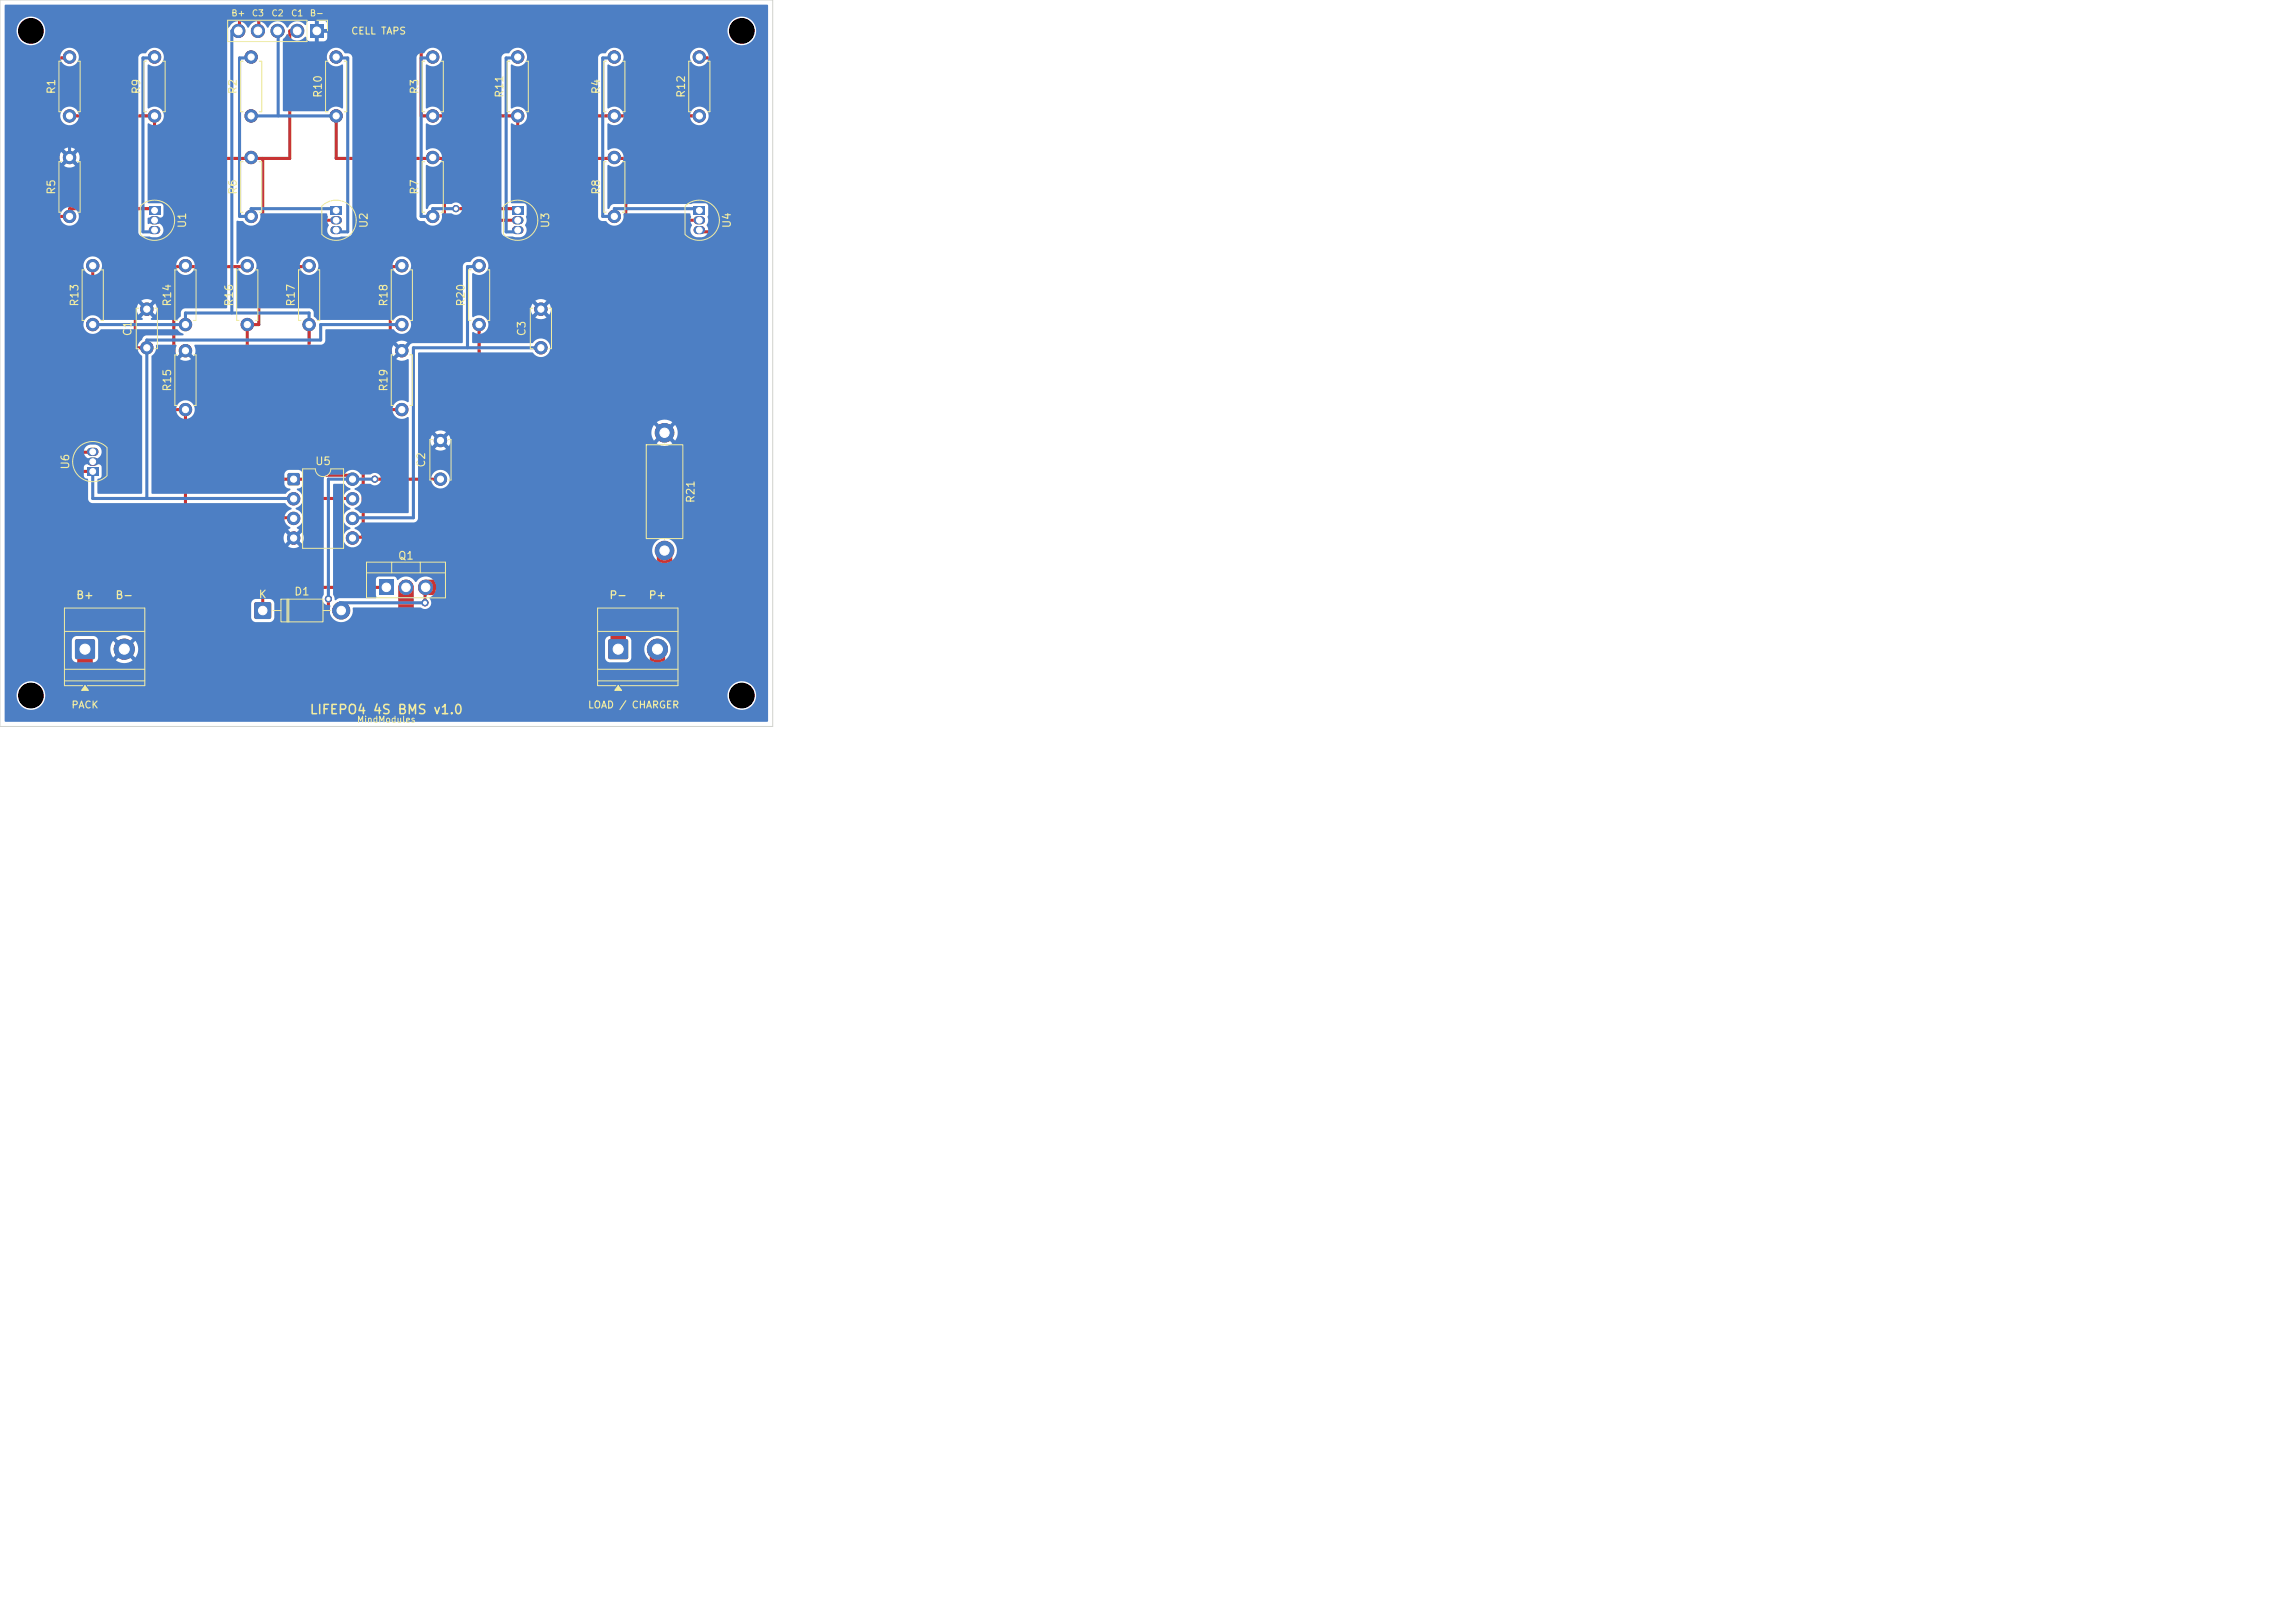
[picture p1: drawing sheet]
<svg xmlns="http://www.w3.org/2000/svg" width="297mm" height="210mm" viewBox="0 0 297 210" stroke-linecap="round" stroke-linejoin="round" font-family="sans-serif">
<defs><g id="words">
<text font-size="1.2" fill="#f2eda1" x="40" y="92.7">LIFEPO4 4S BMS v1.0</text>
<g font-size="1" fill="#f2eda1">
<text x="7.4" y="12.3" transform="rotate(-90 7.4 12.3)">R1</text>
<text x="18.4" y="12.3" transform="rotate(-90 18.4 12.3)">R9</text>
<text x="30.9" y="12.3" transform="rotate(-90 30.9 12.3)">R2</text>
<text x="41.9" y="12.7" transform="rotate(-90 41.9 12.7)">R10</text>
<text x="54.4" y="12.3" transform="rotate(-90 54.4 12.3)">R3</text>
<text x="65.4" y="12.7" transform="rotate(-90 65.4 12.7)">R11</text>
<text x="77.9" y="12.3" transform="rotate(-90 77.9 12.3)">R4</text>
<text x="88.9" y="12.7" transform="rotate(-90 88.9 12.7)">R12</text>
<text x="7.4" y="25.3" transform="rotate(-90 7.4 25.3)">R5</text>
<text x="24.3" y="29.6" transform="rotate(-90 24.3 29.6)">U1</text>
<text x="30.9" y="25.3" transform="rotate(-90 30.9 25.3)">R6</text>
<text x="47.8" y="29.6" transform="rotate(-90 47.8 29.6)">U2</text>
<text x="54.4" y="25.3" transform="rotate(-90 54.4 25.3)">R7</text>
<text x="71.3" y="29.6" transform="rotate(-90 71.3 29.6)">U3</text>
<text x="77.9" y="25.3" transform="rotate(-90 77.9 25.3)">R8</text>
<text x="94.8" y="29.6" transform="rotate(-90 94.8 29.6)">U4</text>
<text x="10.4" y="39.7" transform="rotate(-90 10.4 39.7)">R13</text>
<text x="22.4" y="39.7" transform="rotate(-90 22.4 39.7)">R14</text>
<text x="30.4" y="39.7" transform="rotate(-90 30.4 39.7)">R16</text>
<text x="38.4" y="39.7" transform="rotate(-90 38.4 39.7)">R17</text>
<text x="50.4" y="39.7" transform="rotate(-90 50.4 39.7)">R18</text>
<text x="60.4" y="39.7" transform="rotate(-90 60.4 39.7)">R20</text>
<text x="17.3" y="43.6" transform="rotate(-90 17.3 43.6)">C1</text>
<text x="68.3" y="43.6" transform="rotate(-90 68.3 43.6)">C3</text>
<text x="22.4" y="50.7" transform="rotate(-90 22.4 50.7)">R15</text>
<text x="50.4" y="50.7" transform="rotate(-90 50.4 50.7)">R19</text>
<text x="9.2" y="60.8" transform="rotate(-90 9.2 60.8)">U6</text>
<text x="40.7" y="60.4">U5</text>
<text x="55.3" y="60.6" transform="rotate(-90 55.3 60.6)">C2</text>
<text x="90.1" y="65.2" transform="rotate(-90 90.1 65.2)">R21</text>
<text x="9.8" y="77.8">B+</text>
<text x="14.9" y="77.8">B-</text>
<text x="33.4" y="77.7">K</text>
<text x="38" y="77.3">D1</text>
<text x="51.4" y="72.7">Q1</text>
<text x="78.8" y="77.8">P-</text>
<text x="83.9" y="77.8">P+</text>
</g>
<g font-size=".9" fill="#f2eda1">
<text x="45.4" y="4.7">CELL TAPS</text>
<text x="9.2" y="91.9">PACK</text>
<text x="76" y="91.9">LOAD / CHARGER</text>
</g>
<g font-size=".8" fill="#f2eda1">
<text x="29.9" y="2.3">B+</text>
<text x="32.5" y="2.3">C3</text>
<text x="35.1" y="2.3">C2</text>
<text x="37.6" y="2.3">C1</text>
<text x="40" y="2.3">B-</text>
<text x="46.1" y="93.7">MindModules</text>
</g>
</g></defs>
<g fill="#c83434" stroke="#c83434" stroke-width=".13">
<circle cx="9" cy="28" r=".8"/>
<circle cx="9" cy="20.4" r=".8"/>
<circle cx="40" cy="42" r=".8"/>
<circle cx="40" cy="34.4" r=".8"/>
<circle cx="52" cy="42" r=".8"/>
<circle cx="52" cy="34.4" r=".8"/>
<circle cx="67" cy="15" r=".8"/>
<circle cx="67" cy="7.4" r=".8"/>
</g>
<path d="M33 78l.1-.1h1.7l.2 .1 .1 .2v1.7l-.1 .1-.2 .1h-1.7l-.1-.1-.1-.1v-1.7z" fill="#c83434"/>
<g fill="#c83434" stroke="#c83434" stroke-width=".13">
<circle cx="44.2" cy="79" r="1.1"/>
<circle cx="12" cy="42" r=".8"/>
<circle cx="12" cy="34.4" r=".8"/>
<circle cx="43.5" cy="15" r=".8"/>
<circle cx="43.5" cy="7.4" r=".8"/>
</g>
<path d="M78.8 82.8l.2-.1h2l.2 .1 .1 .2v2.1l-.1 .1-.2 .1h-2l-.2-.1-.1-.1v-2.1z" fill="#c83434"/>
<g fill="#c83434" stroke="#c83434" stroke-width=".13">
<circle cx="85.1" cy="84" r="1.3"/>
<circle cx="52" cy="53" r=".8"/>
<circle cx="52" cy="45.4" r=".8"/>
<circle cx="57" cy="62" r=".8"/>
<circle cx="57" cy="57" r=".8"/>
<circle cx="79.5" cy="15" r=".8"/>
<circle cx="79.5" cy="7.4" r=".8"/>
</g>
<path d="M11.2 60.5h1.5v1h-1.5z" fill="#c83434"/>
<path d="M11.8 59.7h.4M11.8 58.5h.4" fill="none" stroke="#c83434" stroke-width="1.1"/>
<path d="M37.3 61.3l.1-.1 1.3 .1 .1 .2-.1 1.2-.2 .1-1.2-.1-.1-.1z" fill="#c83434"/>
<g fill="#c83434" stroke="#c83434" stroke-width=".13">
<circle cx="38" cy="64.5" r=".8"/>
<circle cx="38" cy="67.1" r=".8"/>
<circle cx="38" cy="69.6" r=".8"/>
<circle cx="45.6" cy="69.6" r=".8"/>
<circle cx="45.6" cy="67.1" r=".8"/>
<circle cx="45.6" cy="64.5" r=".8"/>
<circle cx="45.6" cy="62" r=".8"/>
<circle cx="70" cy="45" r=".8"/>
<circle cx="70" cy="40" r=".8"/>
<circle cx="79.5" cy="28" r=".8"/>
<circle cx="79.5" cy="20.4" r=".8"/>
<circle cx="24" cy="42" r=".8"/>
<circle cx="24" cy="34.4" r=".8"/>
</g>
<path d="M66.3 26.7h1.4v1.1h-1.4z" fill="#c83434"/>
<path d="M66.8 28.5h.4M66.8 29.8h.4" fill="none" stroke="#c83434" stroke-width="1.1"/>
<path d="M40.2 3.2h1.7v1.7h-1.7z" fill="#c83434"/>
<g fill="#c83434" stroke="#c83434" stroke-width=".13">
<circle cx="38.5" cy="4" r=".85"/>
<circle cx="35.9" cy="4" r=".85"/>
<circle cx="33.4" cy="4" r=".85"/>
<circle cx="30.8" cy="4" r=".85"/>
<circle cx="32" cy="42" r=".8"/>
<circle cx="32" cy="34.4" r=".8"/>
<circle cx="32.5" cy="28" r=".8"/>
<circle cx="32.5" cy="20.4" r=".8"/>
<circle cx="62" cy="42" r=".8"/>
<circle cx="62" cy="34.4" r=".8"/>
<circle cx="86" cy="56" r="1.2"/>
<circle cx="86" cy="71.2" r="1.2"/>
</g>
<path d="M89.7 26.7h1.5v1.1h-1.5z" fill="#c83434"/>
<path d="M90.3 28.5h.4M90.3 29.8h.4" fill="none" stroke="#c83434" stroke-width="1.1"/>
<g fill="#c83434" stroke="#c83434" stroke-width=".13">
<circle cx="32.5" cy="15" r=".8"/>
<circle cx="32.5" cy="7.4" r=".8"/>
</g>
<path d="M19.2 26.7h1.6v1.1h-1.6z" fill="#c83434"/>
<path d="M19.8 28.5h.4M19.8 29.8h.4" fill="none" stroke="#c83434" stroke-width="1.1"/>
<g fill="#c83434" stroke="#c83434" stroke-width=".13">
<circle cx="24" cy="53" r=".8"/>
<circle cx="24" cy="45.4" r=".8"/>
<circle cx="90.5" cy="15" r=".8"/>
<circle cx="90.5" cy="7.4" r=".8"/>
<circle cx="56" cy="28" r=".8"/>
<circle cx="56" cy="20.4" r=".8"/>
<circle cx="19" cy="45" r=".8"/>
<circle cx="19" cy="40" r=".8"/>
<circle cx="9" cy="15" r=".8"/>
<circle cx="9" cy="7.4" r=".8"/>
</g>
<path d="M42.8 26.7h1.4v1.1h-1.4z" fill="#c83434"/>
<path d="M43.3 28.5h.4M43.3 29.8h.4" fill="none" stroke="#c83434" stroke-width="1.1"/>
<g fill="#c83434" stroke="#c83434" stroke-width=".13">
<circle cx="20" cy="15" r=".8"/>
<circle cx="20" cy="7.4" r=".8"/>
</g>
<path d="M49 75h2v2h-2z" fill="#c83434"/>
<path d="M52.5 76h.1M55.1 76h.1" fill="none" stroke="#c83434" stroke-width="1.9"/>
<g fill="#c83434" stroke="#c83434" stroke-width=".13">
<circle cx="56" cy="15" r=".8"/>
<circle cx="56" cy="7.4" r=".8"/>
</g>
<path d="M9.8 82.8l.1-.1h2.2l.1 .1 .1 .2v2.1l-.1 .1-.1 .1h-2.2l-.1-.1-.1-.1v-2.1z" fill="#c83434"/>
<g fill="#c83434" stroke="#c83434" stroke-width=".13">
<circle cx="16.1" cy="84" r="1.3"/>
<circle cx="48.5" cy="62" r=".4"/>
<circle cx="42.5" cy="77.5" r=".4"/>
<circle cx="59" cy="27" r=".4"/>
<circle cx="55" cy="78" r=".4"/>
</g>
<g fill="none" stroke="#c83434" stroke-width=".4">
<path d="M9 7.4v.1h-1.5v20.5h1.5v-1h11v.2M20 7.4v.1M30.8 4h.2v-2.5h37.5v13.5h22M32.5 7.4v.1M33.4 4h.1v-1.5h21v12.5h12.5v5.5h14v8h9.5M35.9 4h.1M38.5 4h-1v16.5h-17.5v-5.5h-11M43.5 15v5.5h14v8h9.5M43.5 7.4v.1M56 7.4v.1M67 7.4v.1M79.5 7.4v.1"/>
<path d="M90.5 7.4v.1h1.5v22.5h-1.5v-.2M9 20.4v.1M12 34.4v6.1h5.5v4.5h1.5M20 29.8v.2M24 34.4v.1M32 34.4v.1h-9.5v18.5h1.5v14h14v.1M32.5 20.4v.1M34 20.5v8h9.5M40 34.4v.1h-6.5v7.5h-1.5v20h7.5v2.5h6.1M43.5 27v.2M43.5 29.8v.2M52 34.4v.1h-1.5v18.5"/>
<path d="M56 20.4v.1M59 27h8v.2M62 34.4v.1M67 29.8v.2M79.5 20.4v.1M90.5 27v.2M12 58.5h-1.5v2.5h1.5M40 42v19.5h5.5v.5h.1M52 53h-5v16.5h-1.5l.1 .1M62 42v34M38 64.5h.1M42.5 77.5v10.5"/>
<path d="M44 64.5v11.5M44 79h.2M45.5 67l.1 .1M48.5 62h8.5M50 76h-16v3M52.5 76h.1M55.1 76h-.1v2M86 71v.2M85 84h.1"/>
</g>
<path d="M52.5 76v4.5h27.5v3.5M86 71.2v4.8h-30.9M11 84v4h74.1v-4" fill="none" stroke="#c83434" stroke-width="2"/>
<g fill="#4d7fc4" stroke="#4d7fc4" stroke-width=".13">
<circle cx="9" cy="28" r=".8"/>
<circle cx="9" cy="20.4" r=".8"/>
<circle cx="40" cy="42" r=".8"/>
<circle cx="40" cy="34.4" r=".8"/>
<circle cx="52" cy="42" r=".8"/>
<circle cx="52" cy="34.4" r=".8"/>
<circle cx="67" cy="15" r=".8"/>
<circle cx="67" cy="7.4" r=".8"/>
</g>
<path d="M33 78l.1-.1h1.7l.2 .1 .1 .2v1.7l-.1 .1-.2 .1h-1.7l-.1-.1-.1-.1v-1.7z" fill="#4d7fc4"/>
<g fill="#4d7fc4" stroke="#4d7fc4" stroke-width=".13">
<circle cx="44.2" cy="79" r="1.1"/>
<circle cx="12" cy="42" r=".8"/>
<circle cx="12" cy="34.4" r=".8"/>
<circle cx="43.5" cy="15" r=".8"/>
<circle cx="43.5" cy="7.4" r=".8"/>
</g>
<path d="M78.8 82.8l.2-.1h2l.2 .1 .1 .2v2.1l-.1 .1-.2 .1h-2l-.2-.1-.1-.1v-2.1z" fill="#4d7fc4"/>
<g fill="#4d7fc4" stroke="#4d7fc4" stroke-width=".13">
<circle cx="85.1" cy="84" r="1.3"/>
<circle cx="52" cy="53" r=".8"/>
<circle cx="52" cy="45.4" r=".8"/>
<circle cx="57" cy="62" r=".8"/>
<circle cx="57" cy="57" r=".8"/>
<circle cx="79.5" cy="15" r=".8"/>
<circle cx="79.5" cy="7.4" r=".8"/>
</g>
<path d="M11.2 60.5h1.5v1h-1.5z" fill="#4d7fc4"/>
<path d="M11.8 59.7h.4M11.8 58.5h.4" fill="none" stroke="#4d7fc4" stroke-width="1.1"/>
<path d="M37.3 61.3l.1-.1 1.3 .1 .1 .2-.1 1.2-.2 .1-1.2-.1-.1-.1z" fill="#4d7fc4"/>
<g fill="#4d7fc4" stroke="#4d7fc4" stroke-width=".13">
<circle cx="38" cy="64.5" r=".8"/>
<circle cx="38" cy="67.1" r=".8"/>
<circle cx="38" cy="69.6" r=".8"/>
<circle cx="45.6" cy="69.6" r=".8"/>
<circle cx="45.6" cy="67.1" r=".8"/>
<circle cx="45.6" cy="64.5" r=".8"/>
<circle cx="45.6" cy="62" r=".8"/>
<circle cx="70" cy="45" r=".8"/>
<circle cx="70" cy="40" r=".8"/>
<circle cx="79.5" cy="28" r=".8"/>
<circle cx="79.5" cy="20.4" r=".8"/>
<circle cx="24" cy="42" r=".8"/>
<circle cx="24" cy="34.4" r=".8"/>
</g>
<path d="M66.3 26.7h1.4v1.1h-1.4z" fill="#4d7fc4"/>
<path d="M66.8 28.5h.4M66.8 29.8h.4" fill="none" stroke="#4d7fc4" stroke-width="1.1"/>
<path d="M40.2 3.2h1.7v1.7h-1.7z" fill="#4d7fc4"/>
<g fill="#4d7fc4" stroke="#4d7fc4" stroke-width=".13">
<circle cx="38.5" cy="4" r=".85"/>
<circle cx="35.9" cy="4" r=".85"/>
<circle cx="33.4" cy="4" r=".85"/>
<circle cx="30.8" cy="4" r=".85"/>
<circle cx="32" cy="42" r=".8"/>
<circle cx="32" cy="34.4" r=".8"/>
<circle cx="32.5" cy="28" r=".8"/>
<circle cx="32.5" cy="20.4" r=".8"/>
<circle cx="62" cy="42" r=".8"/>
<circle cx="62" cy="34.4" r=".8"/>
<circle cx="86" cy="56" r="1.2"/>
<circle cx="86" cy="71.2" r="1.2"/>
</g>
<path d="M89.7 26.7h1.5v1.1h-1.5z" fill="#4d7fc4"/>
<path d="M90.3 28.5h.4M90.3 29.8h.4" fill="none" stroke="#4d7fc4" stroke-width="1.1"/>
<g fill="#4d7fc4" stroke="#4d7fc4" stroke-width=".13">
<circle cx="32.5" cy="15" r=".8"/>
<circle cx="32.5" cy="7.4" r=".8"/>
</g>
<path d="M19.2 26.7h1.6v1.1h-1.6z" fill="#4d7fc4"/>
<path d="M19.8 28.5h.4M19.8 29.8h.4" fill="none" stroke="#4d7fc4" stroke-width="1.1"/>
<g fill="#4d7fc4" stroke="#4d7fc4" stroke-width=".13">
<circle cx="24" cy="53" r=".8"/>
<circle cx="24" cy="45.4" r=".8"/>
<circle cx="90.5" cy="15" r=".8"/>
<circle cx="90.5" cy="7.4" r=".8"/>
<circle cx="56" cy="28" r=".8"/>
<circle cx="56" cy="20.4" r=".8"/>
<circle cx="19" cy="45" r=".8"/>
<circle cx="19" cy="40" r=".8"/>
<circle cx="9" cy="15" r=".8"/>
<circle cx="9" cy="7.4" r=".8"/>
</g>
<path d="M42.8 26.7h1.4v1.1h-1.4z" fill="#4d7fc4"/>
<path d="M43.3 28.5h.4M43.3 29.8h.4" fill="none" stroke="#4d7fc4" stroke-width="1.1"/>
<g fill="#4d7fc4" stroke="#4d7fc4" stroke-width=".13">
<circle cx="20" cy="15" r=".8"/>
<circle cx="20" cy="7.4" r=".8"/>
</g>
<path d="M49 75h2v2h-2z" fill="#4d7fc4"/>
<path d="M52.5 76h.1M55.1 76h.1" fill="none" stroke="#4d7fc4" stroke-width="1.9"/>
<g fill="#4d7fc4" stroke="#4d7fc4" stroke-width=".13">
<circle cx="56" cy="15" r=".8"/>
<circle cx="56" cy="7.4" r=".8"/>
</g>
<path d="M9.8 82.8l.1-.1h2.2l.1 .1 .1 .2v2.1l-.1 .1-.1 .1h-2.2l-.1-.1-.1-.1v-2.1z" fill="#4d7fc4"/>
<g fill="#4d7fc4" stroke="#4d7fc4" stroke-width=".13">
<circle cx="16.1" cy="84" r="1.3"/>
<circle cx="48.5" cy="62" r=".4"/>
<circle cx="42.5" cy="77.5" r=".4"/>
<circle cx="59" cy="27" r=".4"/>
<circle cx="55" cy="78" r=".4"/>
</g>
<g fill="none" stroke="#4d7fc4" stroke-width=".4">
<path d="M9 7.4v.1M20 7.4v.1h-1.5v22.5h1.5v-.2M31 4h-1v36.5M32.5 7.4v.1h-1.5v20.5h1.5v-1h11v.2M32.5 15h11M33.4 4h.1M35.9 4h.1v11M38.5 4h.1M41 4v-1.5h-23.5v14h-8.5v4M43.5 7.4v.1h1.5v22.5h-1.5v-.2M56 7.4v.1h-1.5v20.5h1.5v-1h3M67 7.4v.1h-1.5v22.5h1.5v-.2"/>
<path d="M79.5 7.4v.1h-1.5v20.5h1.5v-1h11v.2M90.5 7.4v.1M12 34.4v.1M20 27v.2M24 34.4v.1M32 34.4v.1M32.5 20.4v.1M40 34.4v.1M52 34.4v.1M56 20.4v.1M62 34.4v.1h-1.5v10.5M67 27v.2"/>
<path d="M79.5 20.4v.1M90.5 29.8v.2M12 42h12v-1.5h16v1.5M12 58.5h.1M52 42h-10.5v2h-22.5v20.5M70 45h-16.5v22h-8l.1 .1M12 61v3.5h26M38 67v.1M45.5 64.5h.1M45.5 69.5l.1 .1M48.5 62h-6v15.5M52.5 76h.1"/>
<path d="M55 76h.1M55 78h-11v1h.2M86 71v.2M85 84h.1"/>
</g>
<path d="M.6 .7l98.7-.1 .1 .1v92.6l-98.7 .1-.1-3.5h1.5a1.85 1.85 0 0 0 1.9 2 1.85 1.85 0 0 0 1.9-2h88.2v.2a1.85 1.85 0 0 0 2.9 1.5 1.85 1.85 0 0 0 0-3.2 1.85 1.85 0 0 0-2.9 1.5h-88.2l-.1-.3a1.85 1.85 0 0 0-1.9-1.5 1.85 1.85 0 0 0-1.8 1.8h-1.5v-7h8.7v2.2a.65 .65 0 0 0 .6 .6h2.2l.4-.1 .2-.4v-1.3h1.6l.1 .7 .2 .5 .9-.9 .3 .4-.8 .8a1.79 1.79 0 0 0 2.2 0l-.9-.8 .4-.4 .8 .9 .1-.1a1.79 1.79 0 0 0-.1-2.1l-.8 .9-.4-.4 .5-.5h61.5v2.2l.1 .4 .4 .2h2.3a.65 .65 0 0 0 .6-.6v-1.2h1.7a1.7 1.7 0 0 0 2.4 1.7 1.7 1.7 0 0 0 .3-2.9 1.7 1.7 0 0 0-2.7 1v.2h-1.7v-1.2l-.2-.3-.4-.1h-2.3l-.4 .2-.1 .4h-61.5l.4-.3a1.79 1.79 0 0 0-2.2 0l.8 .8-.3 .4-.9-.9-.2 .5-.1 .5h-1.6v-1a.65 .65 0 0 0-.6-.6h-2.3l-.4 .2-.1 .4h-8.7v-4.8h31.9v1.8a.65 .65 0 0 0 .6 .6h1.9l.4-.2 .1-.4v-1.8l-.2-.5-.4-.1h-1.9l-.4 .2-.1 .4h-31.9v-.7h41.1a.94 .94 0 0 0 1 .9 1.53 1.53 0 0 0 1.3 2.2 1.53 1.53 0 0 0 1.6-1.8l.2-.1h8.6a.86 .86 0 0 0 1.2-.1 .86 .86 0 0 0 0-1.2 1.43 1.43 0 0 0 .5-2.2 1.43 1.43 0 0 0-2.3 .2 1.45 1.45 0 0 0-2.3-.2l-.1-.1-.2-.3-.2-.1h-2l-.2 .1-.2 .3v2l.1 .3-.1 .1h-4.7l-.4 .3a.31 .31 0 0 1-.2-.4l-.2-.4v-5.8h41.3a1.61 1.61 0 0 0 2.2 1.6 1.61 1.61 0 0 0 .4-2.7 1.61 1.61 0 0 0-2.6 .9v.2h-41.3v-8.4l.1-.1h1.3l.5 .4a.27 .27 0 0 1 .3 .4 1.22 1.22 0 0 0-.9 1.2 1.22 1.22 0 0 0 .9 1.1l.1 .2a1.24 1.24 0 0 0-1 1.2 1.24 1.24 0 0 0 .9 1.2l.1 .1a1.21 1.21 0 0 0-.9 1.7 1.21 1.21 0 0 0 1.9 .4 1.21 1.21 0 0 0-.2-1.9l-.3-.2v-.1l.5-.3 .4-.4h6.8l.3-.1 .2-.4v-5.2h1.7a1.2 1.2 0 0 0 1.7 1.2 1.2 1.2 0 0 0 .3-2 1.2 1.2 0 0 0-2 .6v.2h-1.7v-5h1.6v.4l.2 .4 .7-.7 .2 .3 .2 .1-.7 .7a1.28 1.28 0 0 0 1.4 0l-.7-.7 .3-.2 .1-.2 .7 .7a1.29 1.29 0 0 0 0-1.4l-.7 .7-.1-.2-.3-.2 .7-.7h26.6l.1 .6 .2 .5 .8-.8 .4 .4-.8 .8a1.69 1.69 0 0 0 2 0l-.8-.8 .4-.4 .8 .8v-.1a1.69 1.69 0 0 0 0-1.9l-.8 .8-.4-.4 .8-.8h-.1a1.69 1.69 0 0 0-1.9 0l.8 .8-.4 .4-.8-.8-.2 .5-.1 .4h-26.6a1.29 1.29 0 0 0-1.4 0l.7 .7-.2 .1-.2 .3-.7-.7-.2 .6h-1.6v-11.2l.1-.1h14.8a1.21 1.21 0 0 0 1.8 .3 1.21 1.21 0 0 0 0-1.9 1.21 1.21 0 0 0-1.9 .4h-7.7l-.1-.1v-1.2l.1-.1a1.23 1.23 0 0 0 1.8-.4 1.23 1.23 0 0 0-.7-1.8 1.64 1.64 0 0 0-1.1 .2l-.1-1.1h7.6v.4l.2 .4 .7-.7 .1 .2 .3 .2-.7 .7a1.29 1.29 0 0 0 1.4 0l-.7-.7 .3-.2 .1-.2 .7 .7a1.29 1.29 0 0 0 0-1.4l-.7 .7-.2-.3-.2-.1 .7-.7a1.29 1.29 0 0 0-1.4 0l.7 .7-.3 .2-.1 .2-.7-.7-.2 .6h-7.6v-4.4l.1-.2a1.21 1.21 0 0 0 1.8-.3 1.21 1.21 0 0 0-.4-1.7 1.21 1.21 0 0 0-1.7 .6h-.6l-.3 .2-.1 .3v9.9l-6.5 .1-.3 .1-.7 .8-.1-.2-.3-.1 .7-.7a1.28 1.28 0 0 0-1.4 0l.7 .7-.3 .1-.1 .2-.7-.6a1.29 1.29 0 0 0 0 1.4l.7-.7 .2 .3 .2 .1-.7 .7a1.64 1.64 0 0 0 1.5 0l.1 5.4-.1 .1a1.21 1.21 0 0 0-1.7 .2 1.21 1.21 0 0 0 0 1.6 1.21 1.21 0 0 0 1.7 .1l.1 .2v12.2l-6.2 .1-.8-.5v-.2a1.22 1.22 0 0 0 .9-1.2 1.22 1.22 0 0 0-.9-1.2v-.1l.5-.3 .3-.3h1.2a.82 .82 0 0 0 1.2 0 .82 .82 0 0 0 0-1.2 .82 .82 0 0 0-1.2 0h-1.2a1.28 1.28 0 0 0-2.2 0h-2.1l-.4 .2-.1 .3v15l-.2 .5h-41.1v-18.8h10.2l.3 .4 .2 .3 .4 .1h.7a.93 .93 0 0 0 .8-1 .93 .93 0 0 0-.9-.9 1.15 1.15 0 0 0-1.3 .5l-.2 .6h-10.2v-16.7h10.2a1.24 1.24 0 0 0 .9 1.3 1.24 1.24 0 0 0 1.4-.6h9.8l.9 .7-.2 .1h-4.7l-.4 .2-.1 .4a1.27 1.27 0 0 0 0 2.1v17.7l-5.7 .1-.1-1.9a.57 .57 0 0 0 .6-.4v-1.2l-.2-.3h-1.8h-.2l-.1 .2v1.3a.47 .47 0 0 0 .4 .3l.1 2.7 .1 .3 .4 .2h25l.3 .4 .5 .2v.2a1.25 1.25 0 0 0-.9 1.1 1.25 1.25 0 0 0 .8 1.2v.2l-.3 .1 .7 .7-.2 .1-.2 .3-.7-.7a1.29 1.29 0 0 0 0 1.4l.7-.6 .2 .2 .2 .1-.7 .7a1.29 1.29 0 0 0 1.4 0l-.7-.7 .2-.1 .2-.2 .7 .6a1.29 1.29 0 0 0 0-1.4l-.7 .7-.2-.3-.2-.1 .7-.7-.3-.1 .1-.2a1.22 1.22 0 0 0 .7-1.2 1.22 1.22 0 0 0-.9-1.1v-.1a1.25 1.25 0 0 0 .9-1.2 1.25 1.25 0 0 0-.8-1.2 .29 .29 0 0 1 .4-.2l.3-.2 .1-.3v-1.3a.65 .65 0 0 0-.6-.6h-1.3l-.4 .2-.1 .3v1.4a.87 .87 0 0 0 .8 .6v.1l-.7 .5h-17.2l-.1-11h3.2v.2a1.2 1.2 0 0 0 1.8 .9 1.2 1.2 0 0 0 0-2 1.2 1.2 0 0 0-1.8 .9h-3.2l.1-6.9a1.28 1.28 0 0 0 .5-1.3l.1-.1h2.4l.1 .1a1.49 1.49 0 0 0 .1 1.4l.7-.7 .2 .3 .2 .1-.7 .7a1.29 1.29 0 0 0 1.4 0l-.7-.7 .2-.1 .2-.3 .7 .7a1.65 1.65 0 0 0 .1-1.5h16.4l.3-.1 .2-.3v-1.5l.1-.1h8.8a1.21 1.21 0 0 0 1.8 .3 1.21 1.21 0 0 0 0-1.9 1.21 1.21 0 0 0-1.9 .4h-9.5a.3 .3 0 0 1-.3 .1 .3 .3 0 0 1-.2-.3l-.3-.3v-.5l-.1-.3-.4-.2h-9.4l-.1-5.2 .1-.1 .1 .1a1.2 1.2 0 0 0 1.4 .9 1.2 1.2 0 0 0 1-1.3h5.6v.2a1.2 1.2 0 0 0 1.3 1.1 1.2 1.2 0 0 0 1.1-1.3h9.6v.2a1.2 1.2 0 0 0 1.8 .9 1.2 1.2 0 0 0 0-2 1.2 1.2 0 0 0-1.8 .9h-9.6v-.2a1.2 1.2 0 0 0-1.3-.9 1.2 1.2 0 0 0-1.1 1.1h-5.6v-.2a1.22 1.22 0 0 0-1.2-.9 1.22 1.22 0 0 0-1.2 .9h-.1l-.1-.1v-5.3l.1-.1h.8a1.22 1.22 0 0 0 1.5 .5 1.22 1.22 0 0 0 .7-1.4l.1-.1h8.4l.1 .1 .1 .3a1.45 1.45 0 0 0 .1 1.2 .93 .93 0 0 0 .7 1.5l1.9-.1 .3-.1 .2-.4v-22.7h8.3v20.5a.61 .61 0 0 0 .5 .7h.6a1.22 1.22 0 0 0 1.5 .5 1.22 1.22 0 0 0 .7-1.4l.1-.1h1.1a.82 .82 0 0 0 1.2 0 .82 .82 0 0 0 0-1.2 .82 .82 0 0 0-1.2 0h-2.5l-.4 .2-.2 .4h-.2v-5.5l.1-.2a1.23 1.23 0 0 0 1.8-.3 1.23 1.23 0 0 0-.7-1.8h-.6l-.5 .2h-.1v-3.3l.1-.1a1.21 1.21 0 0 0 1.7-.2 1.21 1.21 0 0 0 0-1.6 1.21 1.21 0 0 0-1.7-.1l-.1-.2v-5.4l.1-.2a1.27 1.27 0 0 0 2-.9h7.7v22.5a.61 .61 0 0 0 .5 .7l2 .1a.95 .95 0 0 0 .5-1.6 1.19 1.19 0 0 0 .2-1.1l.1-1.3-.2-.3-1.8-.1-.1-.1v-10.1l.1-.1a1.21 1.21 0 0 0 1.7-.2 1.21 1.21 0 0 0 0-1.6 1.21 1.21 0 0 0-1.7-.1l-.1-.2v-5.4l.1-.2a1.27 1.27 0 0 0 2-.9h9.2v20.5a.61 .61 0 0 0 .5 .7h.6a1.22 1.22 0 0 0 1.5 .5 1.22 1.22 0 0 0 .7-1.4l.1-.1h8.4l.1 .1 .1 .3a1.45 1.45 0 0 0 .1 1.2 .93 .93 0 0 0 .7 1.5h.7a.95 .95 0 0 0 .5-1.6 1.19 1.19 0 0 0 .2-1.1l.1-.2-.1-1.2-.1-.2-.2-.1h-1.6l-.3 .1h-10a.87 .87 0 0 0-.6 .6h-.1l-.1-.1v-5.4l.1-.2a1.21 1.21 0 0 0 1.7-.1 1.21 1.21 0 0 0 0-1.7 1.21 1.21 0 0 0-1.7-.1l-.1-.1v-3.2l.1-.1a1.27 1.27 0 0 0 1.3 .1 1.27 1.27 0 0 0 .7-1.2h8.6v.2a1.2 1.2 0 0 0 1.8 .9 1.2 1.2 0 0 0 0-2 1.2 1.2 0 0 0-1.8 .9h-8.6v-.2a1.22 1.22 0 0 0-2-.6l-.1-.2v-5.4l.1-.2a1.27 1.27 0 0 0 1.3 .1 1.27 1.27 0 0 0 .7-1.1h8.6v.2a1.2 1.2 0 0 0 1.8 .9 1.2 1.2 0 0 0 0-2 1.2 1.2 0 0 0-1.8 .9h-8.6v-.2a1.22 1.22 0 0 0-1.1-.9 1.22 1.22 0 0 0-1.2 .7h-.6l-.3 .2-.1 .3h-9.2v-.1a1.22 1.22 0 0 0-1-1.1 1.22 1.22 0 0 0-1.3 .7h-.6l-.3 .2-.1 .3h-7.7v-.1a1.22 1.22 0 0 0-1-1.1 1.22 1.22 0 0 0-1.3 .7h-.6l-.3 .2-.1 .3h-8.3l-.1-.3-.3-.2h-.5a1.28 1.28 0 0 0-2.2-.1 1.22 1.22 0 0 0 .2 1.5 1.22 1.22 0 0 0 1.6 0l.1 .2v5.4l-.1 .1a1.39 1.39 0 0 0-1.9 .4h-5.7l-.1-.1v-9.2l.6-.7a1.4 1.4 0 0 0 1.7 .8l.6-.4h.1a.5 .5 0 0 0 .5 .6h.6v-1l.2 .1 .4-.1v1l.7-.1 .2-.1 .1-.2v-.8h-.9l.1-.3h52.6a1.85 1.85 0 0 0 2.6 1.8 1.85 1.85 0 0 0 .5-3.1 1.85 1.85 0 0 0-3 1l-.1 .3h-52.6l-.1-.1h.9v-.8l-.2-.3-.8-.1v1l-.2-.1-.4 .1v-1l-.7 .1-.2 .1-.1 .2a.14 .14 0 0 1-.1 .2 .14 .14 0 0 1-.2 0 1.29 1.29 0 0 0-2.1 .4h-.2a1.29 1.29 0 0 0-1.2-.9 1.29 1.29 0 0 0-1.2 .9h-.1a1.29 1.29 0 0 0-1.2-.9 1.29 1.29 0 0 0-1.2 .9h-.2a1.31 1.31 0 0 0-1.1-.8 1.31 1.31 0 0 0-1.3 .7l-.2 .4v35.9l-.1 .1h-5.4l-.3 .1a.9 .9 0 0 0-.2 1l-.5 .4h-3.3l-.1-.1 .2-.2-.7-.7 .3-.2 .1-.2 .7 .7a1.29 1.29 0 0 0 0-1.4l-.7 .7-.1-.2-.3-.2 .7-.7a1.29 1.29 0 0 0-1.4 0l.7 .7-.3 .2-.1 .2-.7-.7a1.29 1.29 0 0 0 0 1.4l.7-.7 .1 .2 .3 .2-.7 .7 .2 .1-.1 .2h-5.4a1.21 1.21 0 0 0-1.3-.6 1.21 1.21 0 0 0-.9 1.1h-10.2v-7.6h10.2v.2a1.2 1.2 0 0 0 1.3 1.1 1.2 1.2 0 0 0 1.1-1.3h9.6v.2a1.2 1.2 0 0 0 1.8 .9 1.2 1.2 0 0 0 0-2 1.2 1.2 0 0 0-1.8 .9h-9.6v-.2a1.2 1.2 0 0 0-1.3-.9 1.2 1.2 0 0 0-1.1 1.1h-10.2v-6.4h7.2v.2a1.2 1.2 0 0 0 1.8 .9 1.2 1.2 0 0 0 0-2 1.2 1.2 0 0 0-1.8 .9h-7.2v-7.6h7.1v.4l.2 .4 .7-.7 .1 .2 .3 .2-.7 .7a1.29 1.29 0 0 0 1.4 0l-.7-.7 .3-.2 .1-.2 .7 .7a1.29 1.29 0 0 0 0-1.4l-.7 .6-.1-.2-.3-.1 .7-.7a1.29 1.29 0 0 0-1.4 0l.7 .7-.3 .1-.1 .2-.7-.6-.2 .6h-7.1v-5.4h7.2a1.2 1.2 0 0 0 1.7 1.2 1.2 1.2 0 0 0 .3-2 1.2 1.2 0 0 0-2 .6v.2h-7.2v-7.6h7.2a1.2 1.2 0 0 0 1.1 1.3 1.2 1.2 0 0 0 1.3-1.2h7.7v22.5a.61 .61 0 0 0 .5 .7l2 .1a.93 .93 0 0 0 .8-1 .93 .93 0 0 0-.9-.9 1.35 1.35 0 0 0-1 .2h-.1l-.1-.1 .1-.7h1.6l.3-.2 .1-1.3-.1-.2-.2-.2h-1.7l-.1-.1v-10.1l.1-.1a1.23 1.23 0 0 0 1.8-.3 1.23 1.23 0 0 0-.5-1.8 1.56 1.56 0 0 0-1.3 .1l-.1-5.5 .1-.2a1.21 1.21 0 0 0 1.8-.3 1.21 1.21 0 0 0-.4-1.7 1.21 1.21 0 0 0-1.7 .6h-.6l-.3 .2-.1 .3h-7.7v-.1a1.2 1.2 0 0 0-1.2-1.1 1.2 1.2 0 0 0-1.2 1.1h-7.2v-3.4h1.5v.2a1.85 1.85 0 0 0 2.9 1.5 1.85 1.85 0 0 0 0-3.2 1.85 1.85 0 0 0-2.9 1.5h-1.5z" fill="#4d7fc4"/>
<g fill="none" stroke="#f2eda1" stroke-width=".13">
<path d="M42.5 7.9h-.4v6.6h.4M44.5 7.9h.4v6.6h-.4M66 7.9h-.4v6.6h.4M68 7.9h.4v6.6h-.4M8 20.9h-.4v6.6h.4M10 20.9h.4v6.6h-.4M11 34.9h-.4v6.6h.4M13 34.9h.4v6.6h-.4M39 34.9h-.4v6.6h.4M41 34.9h.4v6.6h-.4M51 34.9h-.4v6.6h.4M53 34.9h.4v6.6h-.4"/>
<path d="M35.3 79h1.1M36.4 77.5h5.4v3h-5.4zM37.1 77.5v3M37.3 77.5v3M37.4 77.5v3M41.8 79h1M77.3 81.7h10.4M77.3 86.6h10.4M77.3 88.1h10.4M79.7 88.7h-2.4v-10h10.4v10h-7.4M80 88.7l.4 .6h-.8z"/>
</g>
<path d="M80 88.7l.4 .6h-.8z" fill="#f2eda1"/>
<g fill="none" stroke="#f2eda1" stroke-width=".13">
<path d="M8 7.9h-.4v6.6h.4M10 7.9h.4v6.6h-.4M19 7.9h-.4v6.6h.4M21 7.9h.4v6.6h-.4M29.5 2.6h10.2v2.8h-10.2zM31.5 7.9h-.4v6.6h.4M33.5 7.9h.4v6.6h-.4M41 2.6h1.4v1.4M55 7.9h-.4v6.6h.4M57 7.9h.4v6.6h-.4M78.5 7.9h-.4v6.6h.4M80.5 7.9h.4v6.6h-.4"/>
<path d="M89.5 7.9h-.4v6.6h.4M91.5 7.9h.4v6.6h-.4M18 39.9h-.4v5.2h.4M18.2 26.7v3.6M18.2 26.7a2.6 2.6 0 0 1 3.6 0 2.6 2.6 0 0 1 0 3.6 2.6 2.6 0 0 1-3.6 0M20 39.9h.4v5.2h-.4M23 34.9h-.4v6.6h.4M25 34.9h.4v6.6h-.4M31 34.9h-.4v6.6h.4M31.5 20.9h-.4v6.6h.4M33 34.9h.4v6.6h-.4M33.5 20.9h.4v6.6h-.4"/>
<path d="M41.7 26.7v3.6M41.7 26.7a2.6 2.6 0 0 1 3.6 0 2.6 2.6 0 0 1 0 3.6 2.6 2.6 0 0 1-3.6 0M55 20.9h-.4v6.6h.4M57 20.9h.4v6.6h-.4M61 34.9h-.4v6.6h.4M63 34.9h.4v6.6h-.4M65.1 26.7v3.6M65.2 26.7a2.6 2.6 0 0 1 3.6 0 2.6 2.6 0 0 1 0 3.6 2.6 2.6 0 0 1-3.6 0M69 39.9h-.4v5.2h.4M71 39.9h.4v5.2h-.4M78.5 20.9h-.4v6.6h.4M80.5 20.9h.4v6.6h-.4"/>
<path d="M88.6 26.7v3.6M88.7 26.7a2.6 2.6 0 0 1 3.6 0 2.6 2.6 0 0 1 0 3.6 2.6 2.6 0 0 1-3.6 0M13.8 57.9a2.6 2.6 0 0 0-3.6 0 2.6 2.6 0 0 0 0 3.7 2.6 2.6 0 0 0 3.6 0M13.8 57.9v3.6M23 45.9h-.4v6.6h.4M25 45.9h.4v6.6h-.4M51 45.9h-.4v6.6h.4M53 45.9h.4v6.6h-.4M56 56.9h-.4v5.2h.4M58 56.9h.4v5.2h-.4M83.6 57.6h4.8v12.1h-4.8zM86 57.4v.2"/>
<path d="M39.2 60.7h1.6a1 1 0 0 0 1 1 1 1 0 0 0 1-1h1.7v10.3h-5.3zM47.4 72.7h10.2v4.7h-10.2zM47.4 74.1h10.2M50.7 72.7v1.4M54.4 72.7v1.4M86 69.7v.1M8.3 81.7h10.4M8.3 86.6h10.4M8.3 88.1h10.4M10.7 88.7h-2.4v-10h10.4v10h-7.4M11 88.7l.4 .6h-.8z"/>
</g>
<path d="M11 88.7l.4 .6h-.8z" fill="#f2eda1"/>
<path d="M0 0h100v94h-100z" fill="none" stroke="#d0d2cd" stroke-width=".13"/>
<g fill="#fff" stroke="#fff" stroke-width=".13">
<circle cx="48.5" cy="62" r=".2"/>
<circle cx="42.5" cy="77.5" r=".2"/>
<circle cx="59" cy="27" r=".2"/>
<circle cx="55" cy="78" r=".2"/>
<circle cx="9" cy="28" r=".4"/>
<circle cx="9" cy="20.4" r=".4"/>
<circle cx="40" cy="42" r=".4"/>
<circle cx="40" cy="34.4" r=".4"/>
<circle cx="52" cy="42" r=".4"/>
<circle cx="52" cy="34.4" r=".4"/>
<circle cx="67" cy="15" r=".4"/>
<circle cx="67" cy="7.4" r=".4"/>
<circle cx="34" cy="79" r=".55"/>
<circle cx="44.2" cy="79" r=".55"/>
<circle cx="12" cy="42" r=".4"/>
<circle cx="12" cy="34.4" r=".4"/>
<circle cx="43.5" cy="15" r=".4"/>
<circle cx="43.5" cy="7.4" r=".4"/>
<circle cx="80" cy="84" r=".65"/>
<circle cx="85.1" cy="84" r=".65"/>
<circle cx="52" cy="53" r=".4"/>
<circle cx="52" cy="45.4" r=".4"/>
<circle cx="57" cy="62" r=".4"/>
<circle cx="57" cy="57" r=".4"/>
<circle cx="79.5" cy="15" r=".4"/>
<circle cx="79.5" cy="7.4" r=".4"/>
<circle cx="12" cy="61" r=".37"/>
<circle cx="12" cy="59.7" r=".37"/>
<circle cx="12" cy="58.5" r=".37"/>
<circle cx="38" cy="62" r=".4"/>
<circle cx="38" cy="64.5" r=".4"/>
<circle cx="38" cy="67.1" r=".4"/>
<circle cx="38" cy="69.6" r=".4"/>
<circle cx="45.6" cy="69.6" r=".4"/>
<circle cx="45.6" cy="67.1" r=".4"/>
<circle cx="45.6" cy="64.5" r=".4"/>
<circle cx="45.6" cy="62" r=".4"/>
<circle cx="70" cy="45" r=".4"/>
<circle cx="70" cy="40" r=".4"/>
<circle cx="79.5" cy="28" r=".4"/>
<circle cx="79.5" cy="20.4" r=".4"/>
<circle cx="24" cy="42" r=".4"/>
<circle cx="24" cy="34.4" r=".4"/>
<circle cx="67" cy="27.2" r=".38"/>
<circle cx="67" cy="28.5" r=".38"/>
<circle cx="67" cy="29.8" r=".38"/>
<circle cx="41" cy="4" r=".5"/>
<circle cx="38.5" cy="4" r=".5"/>
<circle cx="35.9" cy="4" r=".5"/>
<circle cx="33.4" cy="4" r=".5"/>
<circle cx="30.8" cy="4" r=".5"/>
<circle cx="32" cy="42" r=".4"/>
<circle cx="32" cy="34.4" r=".4"/>
<circle cx="32.5" cy="28" r=".4"/>
<circle cx="32.5" cy="20.4" r=".4"/>
<circle cx="62" cy="42" r=".4"/>
<circle cx="62" cy="34.4" r=".4"/>
<circle cx="86" cy="56" r=".6"/>
<circle cx="86" cy="71.2" r=".6"/>
<circle cx="90.5" cy="27.2" r=".37"/>
<circle cx="90.5" cy="28.5" r=".37"/>
<circle cx="90.5" cy="29.8" r=".37"/>
<circle cx="32.5" cy="15" r=".4"/>
<circle cx="32.5" cy="7.4" r=".4"/>
<circle cx="20" cy="27.2" r=".37"/>
<circle cx="20" cy="28.5" r=".37"/>
<circle cx="20" cy="29.8" r=".37"/>
<circle cx="24" cy="53" r=".4"/>
<circle cx="24" cy="45.4" r=".4"/>
<circle cx="90.5" cy="15" r=".4"/>
<circle cx="90.5" cy="7.4" r=".4"/>
<circle cx="56" cy="28" r=".4"/>
<circle cx="56" cy="20.4" r=".4"/>
<circle cx="19" cy="45" r=".4"/>
<circle cx="19" cy="40" r=".4"/>
<circle cx="9" cy="15" r=".4"/>
<circle cx="9" cy="7.4" r=".4"/>
<circle cx="43.5" cy="27.2" r=".38"/>
<circle cx="43.5" cy="28.5" r=".38"/>
<circle cx="43.5" cy="29.8" r=".38"/>
<circle cx="20" cy="15" r=".4"/>
<circle cx="20" cy="7.4" r=".4"/>
<circle cx="50" cy="76" r=".55"/>
<circle cx="52.5" cy="76" r=".55"/>
<circle cx="55.1" cy="76" r=".55"/>
<circle cx="56" cy="15" r=".4"/>
<circle cx="56" cy="7.4" r=".4"/>
<circle cx="11" cy="84" r=".65"/>
<circle cx="16.1" cy="84" r=".65"/>
</g>
<g fill="#000" stroke="#000" stroke-width=".13">
<circle cx="4" cy="4" r="1.6"/>
<circle cx="96" cy="4" r="1.6"/>
<circle cx="4" cy="90" r="1.6"/>
<circle cx="96" cy="90" r="1.6"/>
</g>
<use href="#words"/>
</svg>
